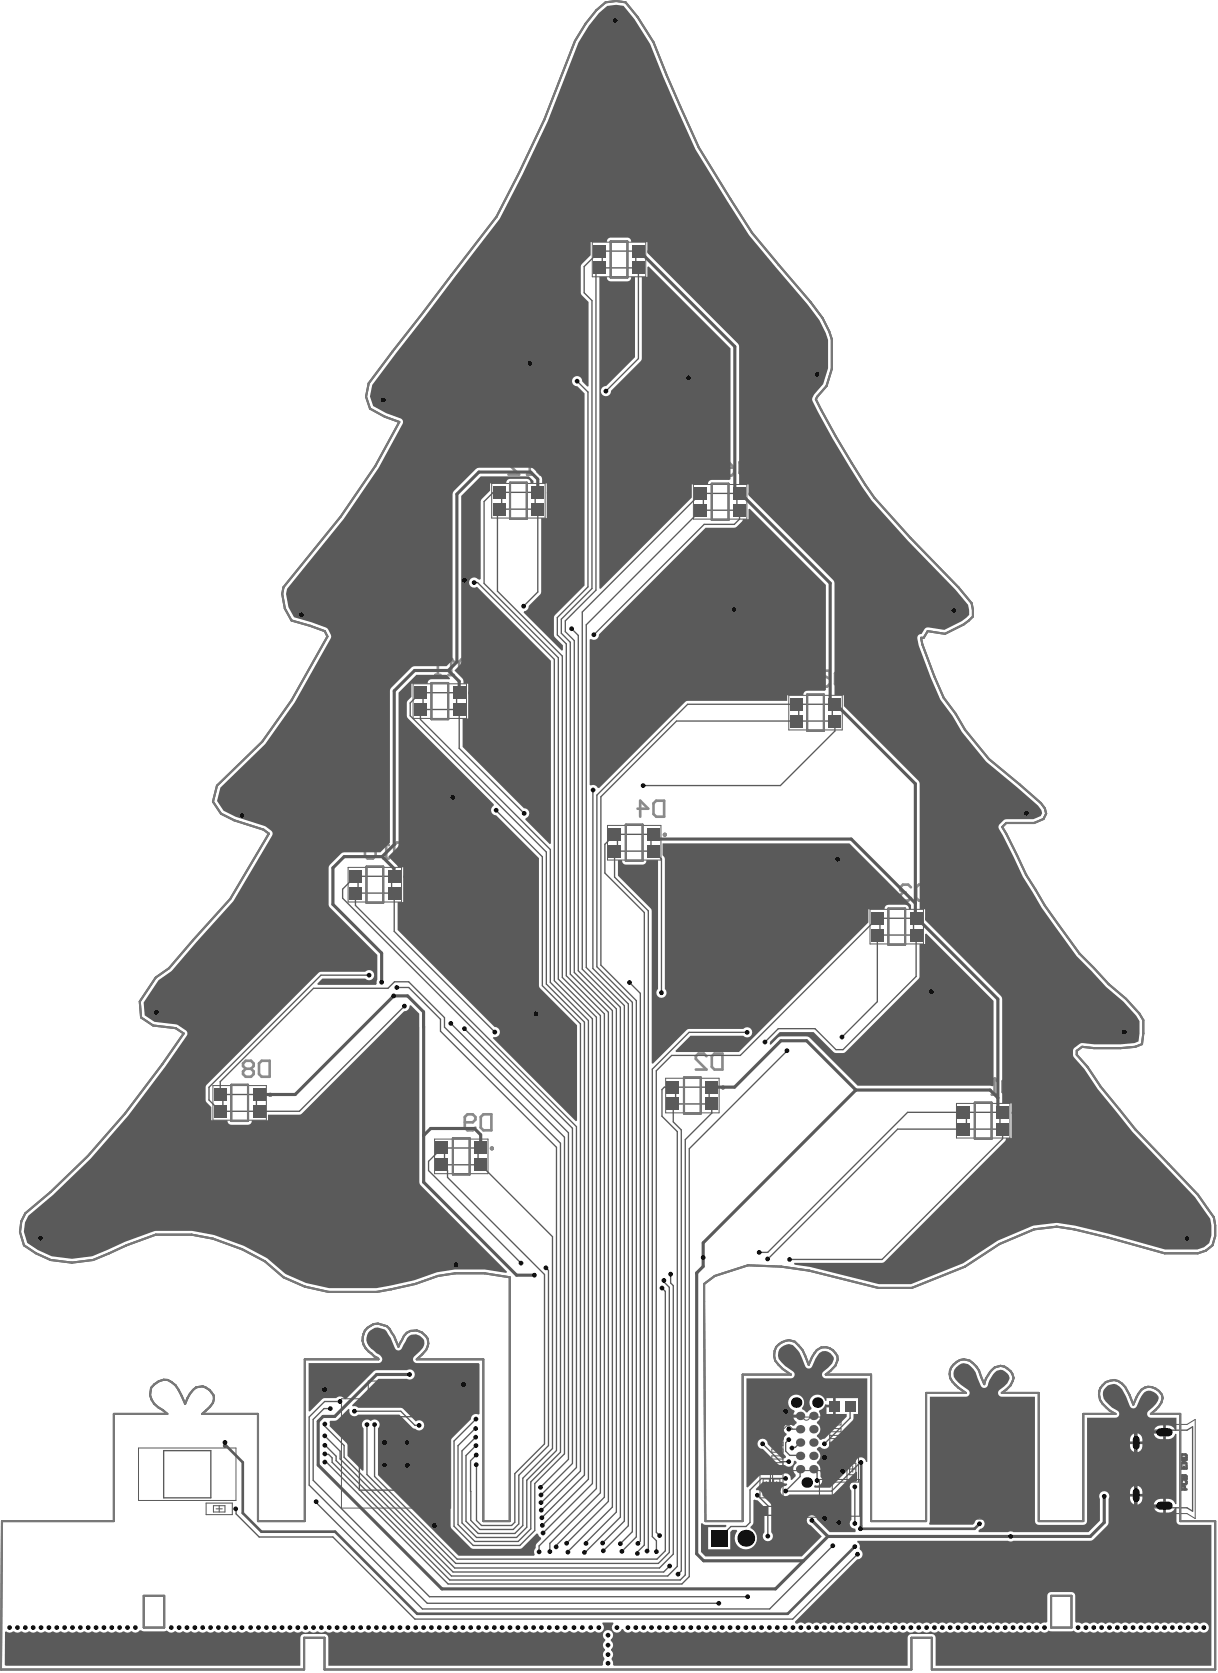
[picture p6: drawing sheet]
<svg xmlns="http://www.w3.org/2000/svg" width="387mm" height="531mm" viewBox="0 0 387 531" stroke-linecap="round" stroke-linejoin="round" font-family="sans-serif">
<g fill="none" stroke="#5a5a5a" stroke-width=".33">
<path d="M116.9 438.3h8.3v4h-8.3zM119.2 439.3h3.7v2h-3.7zM121.1 439.3v2M127.6 438.1h10.4v5h-10.4zM129.9 439h5.8v3.2h-5.8zM132.8 439v3.2M120.1 440.3h2M131.2 440.6h3.2M268.7 453.7h4v8.3h-4zM269.7 457.9h2M269.7 456h2v3.7h-2zM270.7 456.9v2"/>
<path d="M65.4 477h8.3v3.7h-8.3zM67.8 477.8h3.6v2h-3.6zM68.6 478.8h2M69.6 477.8v2M241.2 467h7.4v8.3h-7.4zM242.2 471.2h2M242.2 469.4h2v3.6h-2zM243.2 470.2v2M244.6 467v8.3M245.2 467v8.3M245.6 471.2h2M245.6 469.4h2v3.6h-2z"/>
<path d="M246.6 470.2v2M251.6 477.5h8.3v4h-8.3zM253.9 478.5h3.6v2h-3.6zM254.7 479.5h2M255.7 478.5v2M260.1 469.5h12.8v11.7h-12.8zM264.9 475.3h3.3M266.5 473.7v3.3M268.9 462v18.3h-4.7v-9.9h8.3v-8.4M269.7 466.2h2M269.7 464.4h2v3.6h-2zM270.7 465.2v2"/>
<path d="M303.1 477.1h10.3v5h-10.3zM305.4 478h5.8v3.2h-5.8zM306.7 479.6h3.2M308.3 478v3.2M313.4 477h10.3v5h-10.3zM315.6 477.9h5.8v3.2h-5.8zM316.9 479.5h3.2M318.5 477.9v3.2M348 462.7h5v10.3h-5zM349 467.9h3.1M349 464.9h3.1v5.9h-3.1zM350.5 466.3v3.1"/>
</g>
<g fill="none" stroke="#5a5a5a" stroke-width=".32">
<path d="M188 76.9h17v10.9h-17zM156.1 153.4h16.9v11h-16.9zM220.1 153.8h17v10.9h-17zM131.1 217h17v11h-17zM250.4 220.7h17v11h-17zM110.5 275.3h17v11h-17zM192.8 262h17v10.9h-17zM276.2 288.6h16.9v11h-16.9zM67.6 344.5h17v11h-17zM211.3 342.2h17v11h-17zM303.6 350.2h17v11h-17zM138 361.5h16.9v11h-16.9z"/>
<path d="M44 459.5h30.9v16.7h-30.9zM108.4 443.9h34.7v34.7h-34.7zM248.5 451.2h-3.5v1h3.5M248.5 453.4h-3.5v1h3.5M248.5 455.5h-3.5v1h3.5M248.5 457.7h-3.5v1h3.5M248.5 459.9h-3.5v1h3.5M248.5 449.7h14.9v17h-14.9zM248.8 452.1h2.8M248.8 450.7l2.8 2.8M250.2 450.7v2.8M251.6 450.7l-2.8 2.8"/>
<path d="M263.4 451.2h3.6v1h-3.6M263.4 453.4h3.6v1h-3.6M263.4 455.5h3.6v1h-3.6M263.4 457.7h3.6v1h-3.6M263.4 459.9h3.6v1h-3.6M306.1 448.7h12.3v7.2h5.9v14h-2v7.1h-20v-7.1h-2v-14h5.8zM357.6 452h19.2l2.6-1.5v31.4l-2.6-1.6h-19.2zM248.5 462h-3.5v1h3.5M248.5 464.2h-3.5v1h3.5M263.4 462h3.6v1h-3.6M263.4 464.2h3.6v1h-3.6"/>
</g>
<g fill="none" stroke="#5a5a5a" stroke-width=".42">
<path d="M191.2 79.7h10.6v5.3h-10.6zM159.2 156.3h10.7v5.3h-10.7zM223.3 156.6h10.6v5.3h-10.6zM134.3 219.8h10.6v5.4h-10.6zM253.6 223.5h10.6v5.3h-10.6zM113.7 278.1h10.6v5.3h-10.6zM196 264.8h10.6v5.3h-10.6zM279.3 291.4h10.7v5.3h-10.7zM70.7 347.3h10.7v5.4h-10.7zM214.5 345h10.6v5.3h-10.6zM306.8 353h10.6v5.3h-10.6zM141.1 364.3h10.7v5.3h-10.7z"/>
<path d="M114.1 449.6h23.3v23.3h-23.3zM301.1 456.7h22.3v12.3h-22.3zM360.2 453.9h16.6l1.8-1.1v26.8l-1.8-1.1h-16.6zM374.5 453.9v24.6M52 460.4h14.9v14.9h-14.9z"/>
</g>
<path d="M375 469.4h1.6v-.9l-.2-.3-.6 .3v.9M375.3 469.9l-.3 .3v.5l.3 .3h1.1l.2-.3v-.5l-.2-.3M376.1 472.7v-.9l-.3-.2h-.5l-.3 .2v.9h1.6" fill="none" stroke="#5a5a5a" stroke-width=".85"/>
<circle cx="375.8" cy="469.4" r=".42" fill="#5a5a5a"/>
<path d="M375 469.4v-.9l.3-.3 .5 .3v.9M375 464.9v1.1h1.6v-1.1M375 463.3h1.6l-1.6 1.1h1.6M375.3 461.6h1.1l.2 .3v.8h-1.6v-.8zM375.8 465.5v.5" fill="none" stroke="#5a5a5a" stroke-width=".85"/>
<g fill="none" stroke="#5a5a5a" stroke-width=".67">
<circle cx="206.2" cy="79.8" r=".33"/>
<circle cx="174.3" cy="156.4" r=".33"/>
<circle cx="238.3" cy="156.7" r=".33"/>
<circle cx="149.3" cy="220" r=".33"/>
<circle cx="268.6" cy="223.6" r=".33"/>
<circle cx="128.7" cy="278.2" r=".33"/>
<circle cx="211" cy="264.9" r=".33"/>
<circle cx="294.4" cy="291.5" r=".33"/>
<circle cx="85.8" cy="347.5" r=".33"/>
<circle cx="229.5" cy="345.1" r=".33"/>
<circle cx="321.8" cy="353.1" r=".33"/>
<circle cx="156.2" cy="364.4" r=".33"/>
<circle cx="71.4" cy="458.9" r=".33"/>
<circle cx="106" cy="452.1" r=".33"/>
<circle cx="304.2" cy="467.1" r=".33"/>
<circle cx="356" cy="470.7" r=".33"/>
</g>
<path d="M255 449.7a1.01 1.01 0 0 0 1 1 1.01 1.01 0 0 0 1-1" fill="none" stroke="#5a5a5a" stroke-width=".32"/>
<g fill="#5a5a5a">
<path d="M242.1 477.9h1.7v3.2h-1.7z"/>
<path d="M246 477.9h1.7v3.2h-1.7z"/>
</g>
<path d="M243.7 478.1h2.4M243.7 480.9h2.4" fill="none" stroke="#5a5a5a" stroke-width=".34"/>
<g fill="none" stroke="#5a5a5a" stroke-width=".67">
<path d="M189.3 3.3l2.9-2.6 3.4-.4 3 .4 3.8 4.7 5.1 8 4.2 10.6 10.1 22.8 16.9 27.1 18.6 22 3.8 5 2.1 4.3 .9 2.5v9.3l-1.7 5.5-3 3.4-.4 .8a257.7 257.7 0 0 0 18.6 31.3l11.4 12.7 15.2 15.6 4.2 5.1 .5 2.1v2.1l-3 2.6-5.9 2.9-5.5-.8-1.3 2.1h-.8l.4 2.1 3.8 10.2 3 6.7 3.8 5.1 2.9 5.1 7.6 9.3 16.5 13.9 1.3 1.7 .4 1.7-.9 1.7-2.9 1.3h-8.9l-1.3 1.2 1.3 2.2 6.4 13.1 5.9 9.7 11 15.2 9.2 9.7 5.5 4.7 4.3 4.6 1.2 2.2v4.2l-.4 3.4-2.1 .8-4.6 .4h-8.5l-3.8-.4-1.7 1.3v1.2l3.4 3.8 4.2 6.4 11 13.5 19.9 20.7 5 7.2 .4 2.6v3.3l-.8 3-2.1 1.7-2.5 .8h-10.6l-18.2-5-10.5-2.6-5.5-.8-7.2 .8-11 4.7-11 7.2-16.9 6.7h-10.5l-22-5.5-8.9-1.2-10.5-.5-10.6 3.4-3.4 2.6 .4 75.2h11.9v-46.5h15.3l-2.6-1.7-1.3-1.4a4.4 4.4 0 0 1 2.1-7.6l1.2-.2 1.8 .5a13.4 13.4 0 0 1 4.4 7.3l1.1-2.5a4.4 4.4 0 0 1 4.5-3.1 4.3 4.3 0 0 1 3.6 4l-.7 1.9-3.1 2.8h14.4v46.5h17.5v-40.6h12.6a14 14 0 0 1-5-4.7 4.7 4.7 0 0 1 6.2-5.6 7.9 7.9 0 0 1 3.6 5.1l1 2.4a10.4 10.4 0 0 1 3.4-5.3 4.1 4.1 0 0 1 5.5 1.9l.5 1.4a6.7 6.7 0 0 1-3.8 4.8h11.7v40.6h14.2v-34h10.2a12.4 12.4 0 0 1-4.9-4.4 4.5 4.5 0 0 1 2.1-5.8 4.5 4.5 0 0 1 5.9 1.7l1.3 2.4 1.3 3.2a9 9 0 0 1 3.6-5.4 4.4 4.4 0 0 1 5.7 3.3 8.3 8.3 0 0 1-3.8 5h9.4v34h11v47.1h-89.9v-10h-6.5v10h-186.3v-10h-6.5v10h-96.2l.3-47.1h35.6v-34h16.9l-1.4-1.2a6.6 6.6 0 0 1-4.1-4.7l.4-2.4a5.5 5.5 0 0 1 5.3-2.5 7.9 7.9 0 0 1 4.4 5.1l1.1 2.5a9.9 9.9 0 0 1 3.5-5.2 4.2 4.2 0 0 1 5.6 3.7 8.7 8.7 0 0 1-3.7 4.7h17.7v34h14.9v-51.3h23.4l-1.4-.9a11.4 11.4 0 0 1-3.4-3.8 4.8 4.8 0 0 1 1.1-5.2 4.8 4.8 0 0 1 5.2-.9l1.1 .3 .8 .8a18.9 18.9 0 0 1 2.9 5.7l1.1-2.2a4.2 4.2 0 0 1 4.7-3 4.2 4.2 0 0 1 3.7 4.2l-.7 2-3 3h21.1v51.3h8.4v-77.3a45.9 45.9 0 0 0-30 2.1l-12.2 2.5h-15.2l-7.6-1.7-6.8-2.9-5.9-5.1-7.2-3.8-9.3-3.4-6.8-1.3h-11.4l-9.3 3.4-10.5 4.7-6.8 .8-6.7-.8-4.7-2.2-3.8-2.5-1.3-4.2 .5-3.4 1.2-2.5a218 218 0 0 0 43.6-47.4l6.7-9.7-2.5-1.7-7.2-.9-3.8-2.5-.4-5.1 5-7.6 4.3-2.9 7.6-8.9 11.8-13.1 12.3-20.7-1.7-1.3-9.3-3-4.3-2.1-2.5-3.8 1.3-5.1 14.3-13.9 9.3-13.1 11.4-20.3-.8-1.7-4.7-1.7-5.9-1.7-2.1-3.8-.8-4.6 .4-2.2 18.2-22.4 11-16 7.6-14-4.7-1.7-4.6-2.5-1.3-3.8 .8-4.2 40.6-52.9 7.2-13.9 8-17 9.7-24.9 3.4-5.5zM193.8 76.6h5.4v11.5h-5.4zM161.9 153.2h5.3v11.5h-5.3zM225.9 153.5h5.4v11.5h-5.4zM137 216.8h5.3v11.4h-5.3zM256.2 220.4h5.3v11.5h-5.3zM116.3 275h5.3v11.5h-5.3zM198.7 261.7h5.3v11.5h-5.3zM282 288.3h5.3v11.5h-5.3zM73.4 344.3h5.3v11.4h-5.3zM217.1 341.9h5.4v11.5h-5.4zM309.4 349.9h5.4v11.5h-5.4z"/>
<path d="M143.8 361.2h5.3v11.5h-5.3zM45.6 506.4h6.5v10.1h-6.5zM333.6 506.4h6.5v10.1h-6.5z"/>
</g>
<g fill="none" stroke="#787878" stroke-width=".67">
<path d="M189.3 3.3l2.9-2.6 3.4-.4 3 .4 3.8 4.7 5.1 8 4.2 10.6 10.1 22.8 16.9 27.1 18.6 22 3.8 5 2.1 4.3 .9 2.5v9.3l-1.7 5.5-3 3.4-.4 .8a257.7 257.7 0 0 0 18.6 31.3l11.4 12.7 15.2 15.6 4.2 5.1 .5 2.1v2.1l-3 2.6-5.9 2.9-5.5-.8-1.3 2.1h-.8l.4 2.1 3.8 10.2 3 6.7 3.8 5.1 2.9 5.1 7.6 9.3 16.5 13.9 1.3 1.7 .4 1.7-.9 1.7-2.9 1.3h-8.9l-1.3 1.2 1.3 2.2 6.4 13.1 5.9 9.7 11 15.2 9.2 9.7 5.5 4.7 4.3 4.6 1.2 2.2v4.2l-.4 3.4-2.1 .8-4.6 .4h-8.5l-3.8-.4-1.7 1.3v1.2l3.4 3.8 4.2 6.4 11 13.5 19.9 20.7 5 7.2 .4 2.6v3.3l-.8 3-2.1 1.7-2.5 .8h-10.6l-18.2-5-10.5-2.6-5.5-.8-7.2 .8-11 4.7-11 7.2-16.9 6.7h-10.5l-22-5.5-8.9-1.2-10.5-.5-10.6 3.4-3.4 2.6 .4 75.2h11.9v-46.5h15.3l-2.6-1.7-1.3-1.4a4.4 4.4 0 0 1 2.1-7.6l1.2-.2 1.8 .5a13.4 13.4 0 0 1 4.4 7.3l1.1-2.5a4.4 4.4 0 0 1 4.5-3.1 4.3 4.3 0 0 1 3.6 4l-.7 1.9-3.1 2.8h14.4v46.5h17.5v-40.6h12.6a14 14 0 0 1-5-4.7 4.7 4.7 0 0 1 6.2-5.6 7.9 7.9 0 0 1 3.6 5.1l1 2.4a10.4 10.4 0 0 1 3.4-5.3 4.1 4.1 0 0 1 5.5 1.9l.5 1.4a6.7 6.7 0 0 1-3.8 4.8h11.7v40.6h14.2v-34h10.2a12.4 12.4 0 0 1-4.9-4.4 4.5 4.5 0 0 1 2.1-5.8 4.5 4.5 0 0 1 5.9 1.7l1.3 2.4 1.3 3.2a9 9 0 0 1 3.6-5.4 4.4 4.4 0 0 1 5.7 3.3 8.3 8.3 0 0 1-3.8 5h9.4v34h11v47.1h-89.9v-10h-6.5v10h-186.3v-10h-6.5v10h-96.2l.3-47.1h35.6v-34h16.9l-1.4-1.2a6.6 6.6 0 0 1-4.1-4.7l.4-2.4a5.5 5.5 0 0 1 5.3-2.5 7.9 7.9 0 0 1 4.4 5.1l1.1 2.5a9.9 9.9 0 0 1 3.5-5.2 4.2 4.2 0 0 1 5.6 3.7 8.7 8.7 0 0 1-3.7 4.7h17.7v34h14.9v-51.3h23.4l-1.4-.9a11.4 11.4 0 0 1-3.4-3.8 4.8 4.8 0 0 1 1.1-5.2 4.8 4.8 0 0 1 5.2-.9l1.1 .3 .8 .8a18.9 18.9 0 0 1 2.9 5.7l1.1-2.2a4.2 4.2 0 0 1 4.7-3 4.2 4.2 0 0 1 3.7 4.2l-.7 2-3 3h21.1v51.3h8.4v-77.3a45.9 45.9 0 0 0-30 2.1l-12.2 2.5h-15.2l-7.6-1.7-6.8-2.9-5.9-5.1-7.2-3.8-9.3-3.4-6.8-1.3h-11.4l-9.3 3.4-10.5 4.7-6.8 .8-6.7-.8-4.7-2.2-3.8-2.5-1.3-4.2 .5-3.4 1.2-2.5a218 218 0 0 0 43.6-47.4l6.7-9.7-2.5-1.7-7.2-.9-3.8-2.5-.4-5.1 5-7.6 4.3-2.9 7.6-8.9 11.8-13.1 12.3-20.7-1.7-1.3-9.3-3-4.3-2.1-2.5-3.8 1.3-5.1 14.3-13.9 9.3-13.1 11.4-20.3-.8-1.7-4.7-1.7-5.9-1.7-2.1-3.8-.8-4.6 .4-2.2 18.2-22.4 11-16 7.6-14-4.7-1.7-4.6-2.5-1.3-3.8 .8-4.2 40.6-52.9 7.2-13.9 8-17 9.7-24.9 3.4-5.5zM193.8 76.6h5.4v11.5h-5.4zM161.9 153.2h5.3v11.5h-5.3zM225.9 153.5h5.4v11.5h-5.4zM137 216.8h5.3v11.4h-5.3zM256.2 220.4h5.3v11.5h-5.3zM116.3 275h5.3v11.5h-5.3zM198.7 261.7h5.3v11.5h-5.3zM282 288.3h5.3v11.5h-5.3zM73.4 344.3h5.3v11.4h-5.3zM217.1 341.9h5.4v11.5h-5.4zM309.4 349.9h5.4v11.5h-5.4z"/>
<path d="M143.8 361.2h5.3v11.5h-5.3zM45.6 506.4h6.5v10.1h-6.5zM333.6 506.4h6.5v10.1h-6.5z"/>
</g>
<path d="M260 212.8h3.4v2.6l-1.7-.9h-.8l-.9 .9v1.7l.9 .8h1.6l.9-.8M265.9 212.8h2.6v5.1h-2.6l-.8-.8v-3.4zM289.2 281.6l-.9-.9h-1.7l-.8 .9v.8M291.7 280.7h2.5v5.1h-2.5l-.8-.8v-3.4zM78 339.2l-.8 .8v.9l.8 .8h1.7l.8-.8v-.9l-.8-.8M78 339.2l-.8-.9v-.8l.8-.9h1.7l.8 .9v.8l-.8 .9M78 339.2h1.7M83.1 336.6h2.5v5.1h-2.5l-.9-.8v-3.4z" fill="none" stroke="#8c8c8c" stroke-width=".85"/>
<circle cx="285.8" cy="282.4" r=".42" fill="#8c8c8c"/>
<path d="M285.8 282.4l.8 .9M286.6 283.3h.9M286.6 283.3l-.8 .8v.9l.8 .8h1.7l.9-.8M314.9 347.4h1.6M315.7 342.3v5.1M319.1 342.3h2.5v5.1h-2.5l-.9-.9v-3.4z" fill="none" stroke="#8c8c8c" stroke-width=".85"/>
<circle cx="315.7" cy="342.3" r=".42" fill="#8c8c8c"/>
<path d="M202.4 256.6h3.4l-2.6-2.5v5.1M208.3 254.1h2.5v5.1h-2.5l-.9-.9v-3.3zM121.8 272.5h1.7M122.6 267.4v5.1M126 267.4h2.5v5.1h-2.5l-.9-.9v-3.4zM147.5 356.2h2.6l.8-.9v-.8l-.8-.9h-1.7l-.9 .9v3.4l.9 .8h1.7l.8-.8M153.5 353.6h2.5v5.1h-2.5l-.9-.8v-3.4zM315.7 342.3l.8 .8" fill="none" stroke="#8c8c8c" stroke-width=".85"/>
<circle cx="122.6" cy="267.4" r=".42" fill="#8c8c8c"/>
<path d="M142.4 214.2h1.7M143.2 209.1v5.1M146.6 209.1h2.5v5.1h-2.5l-.8-.9v-3.3zM116.7 267.4h1.7l.8 .8v3.4l-.8 .9h-1.7l-.8-.9v-3.4zM122.6 267.4l.9 .8" fill="none" stroke="#8c8c8c" stroke-width=".85"/>
<circle cx="143.2" cy="209.1" r=".42" fill="#8c8c8c"/>
<path d="M138.2 214.2h1.7M139 209.1v5.1M143.2 209.1l.9 .9" fill="none" stroke="#8c8c8c" stroke-width=".85"/>
<circle cx="139" cy="209.1" r=".42" fill="#8c8c8c"/>
<path d="M167.3 150.6h1.7M168.2 145.5v5.1M171.5 145.5h2.6v5.1h-2.6l-.8-.8v-3.4zM139 209.1l.9 .9" fill="none" stroke="#8c8c8c" stroke-width=".85"/>
<circle cx="168.2" cy="145.5" r=".42" fill="#8c8c8c"/>
<path d="M199.3 74.1h1.6M200.1 69v5.1M203.5 69h2.5v5.1h-2.5l-.9-.9v-3.3zM164.8 146.4l-.9-.9h-1.7l-.8 .9v.8l3.4 3.4h-3.4M168.2 145.5l.8 .9" fill="none" stroke="#8c8c8c" stroke-width=".85"/>
<circle cx="200.1" cy="69" r=".42" fill="#8c8c8c"/>
<path d="M196.7 69.9l-.8-.9h-1.7l-.9 .9v.8M200.1 69l.8 .9" fill="none" stroke="#8c8c8c" stroke-width=".85"/>
<circle cx="193.3" cy="70.7" r=".42" fill="#8c8c8c"/>
<path d="M193.3 70.7l.9 .8M194.2 71.5h.8M194.2 71.5l-.9 .9v.8l.9 .9h1.7l.8-.9M229.7 145.9l1.7 .8 1.7 1.7M230.5 148.4h2.6v1.7l-.9 .8h-1.7l-.8-.8v-.8zM235.6 145.9h2.5v5h-2.5l-.9-.8v-3.4zM224.3 335.2l-.9-.8h-1.7l-.8 .8v.8l3.4 3.4h-3.4M226.8 334.4h2.5v5h-2.5l-.8-.8v-3.4z" fill="none" stroke="#8c8c8c" stroke-width=".85"/>
<g fill="none" stroke="#8c8c8c" stroke-width=".67">
<circle cx="206.2" cy="79.8" r=".33"/>
<circle cx="174.3" cy="156.4" r=".33"/>
<circle cx="238.3" cy="156.7" r=".33"/>
<circle cx="149.3" cy="220" r=".33"/>
<circle cx="268.6" cy="223.6" r=".33"/>
<circle cx="128.7" cy="278.2" r=".33"/>
<circle cx="211" cy="264.9" r=".33"/>
<circle cx="294.4" cy="291.5" r=".33"/>
<circle cx="85.8" cy="347.5" r=".33"/>
<circle cx="229.5" cy="345.1" r=".33"/>
<circle cx="321.8" cy="353.1" r=".33"/>
<circle cx="156.2" cy="364.4" r=".33"/>
</g>
<g fill="#5a5a5a">
<path d="M247.5 327.5h10.8l6.7 6.6 2.6 .1 .8-.3 23.2-23.2 .3-.8v-10.3h1.8v-3.2l.3-.1 21.4 21.3v26.9l-.4 .3-.7-.2h-42l-15.7-15.6h-9.2l-2.7 2.6-.4-.3 .1-.7z"/>
<path d="M152.6 151.2h15.3l1.4 1.4v.8h-.9a1.25 1.25 0 0 0-1.2-1.4h-5.3a1.23 1.23 0 0 0-1.2 1.4h-5.1v2.3l-2.9 3.1-.1 25-.4 .2-.5-.2a1.61 1.61 0 0 0-2.2-.2 1.61 1.61 0 0 0-.3 2.2 1.61 1.61 0 0 0 2.2 .4l23.5 23.5v58l-.4 .2-7.8-7.8 .2-.4a1.61 1.61 0 0 0 1.1-1.9 1.61 1.61 0 0 0-1.7-1.3l-19.5-19.5v-9h1.8v-11h-1.5l-.1-1.3-.3-.4-2.4-2.5 1.7-1.8 .4-.9v-52.7z"/>
<path d="M132.2 214.2h9.6l1.1 1.1-.3 .3h-5.6a1.23 1.23 0 0 0-1.2 1.4h-5.2v4.2l-1.1 1.1-.4 .8 .1 4.5 27.6 27.6-.1 .6a1.6 1.6 0 0 0-.8 1.8 1.6 1.6 0 0 0 1.6 1.1l13.6 13.6v40.5l.3 .8 11.8 11.8v30.3l-.4 .1-26.3-26.3 .2-.4a1.61 1.61 0 0 0 2-1.4 1.61 1.61 0 0 0-1.7-1.8l-30.8-30.8v-8.8h1.8v-11h-1.6l-.4-.7-2.7-2.7 2.8-2.9 .4-1v-48.2z"/>
<path d="M222.5 483.5l.4-.1 1 .5h6.6l.1 .4-.3 .4h-5.5v7h7v-5.5l.7-.7h1.3l.2 .4a3.5 3.5 0 0 0 .8 5.2 3.5 3.5 0 0 0 5-1.2 3.5 3.5 0 0 0-1.5-4.9l-.1-.4 .6-.7 .4-.7v-7.1l.4-.2 .9 .2 2.2 2.2v8a1.62 1.62 0 0 0-.1 2.3 1.62 1.62 0 0 0 2.3 0 1.62 1.62 0 0 0-.1-2.3l-.1-8.9-2.7-2.8a1.57 1.57 0 0 0-1.9-1.7l-.2-.3 2.3-2.3h6l.6 .4 .9 .1 .2 .3-.4 .5a1.62 1.62 0 0 0-1.6 2.2 1.62 1.62 0 0 0 2.7 .5l13.8-.1 7.3-7.2 .4 .2v2.7l-.4 .4a1.59 1.59 0 0 0-1.8 .8 1.59 1.59 0 0 0 .4 1.9v9.3a1.65 1.65 0 0 0-.4 1.9 1.65 1.65 0 0 0 1.6 1l.2 .7-.2 .3h-8.1l-4.1-4.1a1.61 1.61 0 0 0-2.7-.7 1.61 1.61 0 0 0 .7 2.7l3.6 3.5-6.4 6.3h-30.6l-1.4-1.4z"/>
<path d="M187.2 203l.4-.2a1.58 1.58 0 0 0 1.7 .1 1.58 1.58 0 0 0 .8-1.5l33.9-33.9 9.5-.1 2-1.9 .3-.7h1.8v-3.2l.4-.2 24.2 24.2v33.4l-.5 .3-5.5-.1a1.23 1.23 0 0 0-1.2 1.5h-5.1v1.7l-32 .1-27.7 27.6-.5-.1a1.56 1.56 0 0 0-2.1-.7l-.4-.2z"/>
<path d="M98 432.6h22.2a1.21 1.21 0 0 0 1-.7 1.21 1.21 0 0 0-.1-1.3l-.7-.7a13.2 13.2 0 0 1-3.9-3.7 3.6 3.6 0 0 1 .9-3.9 3.6 3.6 0 0 1 4-.6 2.86 2.86 0 0 1 2 2.1l.6 .8 1.4 3.2a1.2 1.2 0 0 0 1 .8 1.2 1.2 0 0 0 1.2-.7l1.1-2a3.1 3.1 0 0 1 3.2-2.5 3.1 3.1 0 0 1 2.8 2.9l-.1 .6a10.8 10.8 0 0 1-3.2 3.6 1.2 1.2 0 0 0-.2 1.3 1.2 1.2 0 0 0 1.1 .8h19.6l.3 .3v15.8l-.4 .2a1.59 1.59 0 0 0-2.3 1.5l-6.1 6.2-.3 .7v27.5l6.7 6.6h15.6l5-4.8 .4 .2 1 1.6-1.7 1.8a1.65 1.65 0 0 1-.5 1.7l-.1 .6 .3 .8-.3 .4h-23.9l-25.6-25.6v-14.8a1.66 1.66 0 0 0 0-2.4 1.66 1.66 0 0 0-2.4 0 1.62 1.62 0 0 0-2.3 .1 1.62 1.62 0 0 0 .1 2.3v13.3l-.4 .1-4.7-4.7v-3.3l-.3-.7-5.4-5.4v-1.4l.3-.3 1.9-.1 3.8-3.7 .4 .2a1.61 1.61 0 0 0 .7 2 1.61 1.61 0 0 0 2-.4h13.1l4.2 4.2 .7 .3a1.64 1.64 0 0 0 2.3 .3 1.64 1.64 0 0 0 .3-2.3 1.64 1.64 0 0 0-2.3-.3l-4.4-4.2-13.9-.1a1.53 1.53 0 0 0-1.7-.5l-.3-.3 8.4-8.4h9.1a1.61 1.61 0 0 0 2.5-1.4 1.61 1.61 0 0 0-2.5-1.4l-10.2 .1-9.2 9.1-.5-.1a1.57 1.57 0 0 0-2.6-.2l-4.1 .1-4.3 4.2-.3-.2z"/>
<path d="M190.3 87.9h2.3a1.25 1.25 0 0 0 1.2 1.4h5.4a1.23 1.23 0 0 0 1.2-1.4h1.2v25.5l-9.2 9.1a1.62 1.62 0 0 0-1.7 1.6 1.62 1.62 0 0 0 1.7 1.6 1.62 1.62 0 0 0 1.6-1.7l9.7-9.8v-26.3h1.8v-3.2l.4-.2 26 26.1v41.4l-.4 .3h-5.6a1.23 1.23 0 0 0-1.2 1.4h-5.1v4.2l-28.9 29-.4-.2z"/>
<path d="M196.2 272.9h1.3a1.25 1.25 0 0 0 1.2 1.5h5.3a1.23 1.23 0 0 0 1.2-1.5l3.7 .1v40.9a1.62 1.62 0 0 0-.1 2.3 1.62 1.62 0 0 0 2.3 0 1.62 1.62 0 0 0 0-2.3v-41.3l-.8-1.2v-3.8h59.4l19.5 19.6v1.4h-.7a1.25 1.25 0 0 0-1.2-1.5h-5.3a1.23 1.23 0 0 0-1.2 1.5h-5.1v4.1l-41.1 41.2h-20l-.2-.4 4.8-4.8h16.8a1.62 1.62 0 0 0 2.3 .1 1.62 1.62 0 0 0 0-2.3 1.62 1.62 0 0 0-2.3 0l-17.7 .1-11 11-.4-.2v-48.3l-.3-.8-10.4-10.4z"/>
<path d="M190.2 4.1l2.6-2.2 2.8-.4 2.3 .4 3.5 4.2 5 7.9 4.2 10.5 10.2 23 16.9 27 18.7 22.1 3.7 5 2 4 .8 2.3v8.9l-1.6 5.1-3 3.4-.4 1v.8l6.4 12.1 9.3 15.2 3.1 4.4a506.4 506.4 0 0 0 26.6 28.3l4 4.9 .4 3.1-2.4 2.1-5.5 2.7-5.6-.8-.7 .6-1 1.5a1.22 1.22 0 0 0-1.3 1.4l.5 2.3 3.8 10.3a31.3 31.3 0 0 0 6.9 12l3 5.1 7.6 9.3 16.5 14.1 1.1 1.4 .2 1-.4 .9-2.4 1h-8.6l-.8 .3-1.4 1.4-.2 1.2 4.7 8.9a50.5 50.5 0 0 0 6 11.1 74.5 74.5 0 0 0 7.2 11.1l6.8 9.3 4.7 4.8a57.8 57.8 0 0 0 10.2 9.8l4.1 4.5 1 1.7v3.8l-.3 2.6-1.3 .5-4.4 .4h-8.3l-4.2-.4-2.4 1.9-.1 2.2 3.5 4.2 4.3 6.4 11 13.5 19.8 20.7 4.9 6.9 .3 2.2v3.1l-.6 2.4-1.7 1.3-2.1 .7h-10.2l-18.1-5-10.6-2.5-5.9-.9-7.5 .9-11.2 4.8-10.8 7.1-16.6 6.6h-10.2l-21.8-5.4-5-.7v-.6l28.2-.1 38.6-38.5 .3-1h1.8v-11h-3v-33.1l-.4-1-24-24.1v-3.4h-1.8l-.1-40.4-23.9-24.1v-3.4h-3l-.1-36.2-27.2-27.3v-3.5h-3l-.1-44.2-29-29.2v-3.5h-5.1v-.2a1.2 1.2 0 0 0-1.2-1.2l-5.8 .1a1.26 1.26 0 0 0-.8 1.3h-5.1v4.2l-2.8 2.8-.3 .8v8.7l2.4 2.5v26.7l-.4 .2-1.6-1.7a1.62 1.62 0 0 0-1.6-1.7 1.62 1.62 0 0 0-1.6 1.7 1.62 1.62 0 0 0 1.7 1.6l2.3 2.3v60.9l-9.7 9.8v6.3l2.8 2.9v1.5l-.4 .2-12.1-12.1 .2-.4 .5-.1a1.58 1.58 0 0 0 .9-1.6l3.7-3.7 .3-.7v-23.5h1.8v-11h-1.5l-.1-1.9-3-3h-17.5l-7.4 7.3-.4 1v52.7l-1.9 1.9-10.7 .1-7.2 7.2-.1 48.8-3.1 3-12 .1-4.3 4.3v12.6l15.4 15.5v7.9l-.2 1.2-.3 .5h-18.4l-.2-.4 1.6-1.6h13.7a1.62 1.62 0 0 0 2.3 0 1.62 1.62 0 0 0 0-2.3 1.62 1.62 0 0 0-2.3 .1h-14.1l-.8 .3-35.5 35.6-.3 .7v4.1l.3 .8 1.5 1.4v4.2h5.1a1.25 1.25 0 0 0 1.2 1.4h5.8a1.26 1.26 0 0 0 .7-1.4h5.2v-1.8h9.9l.8-.3 32.5-32.5a1.58 1.58 0 0 0 1.7-1.7l.4-.2 2.7 2.7 .1 54 27.7 27.9-.1 .4a53.8 53.8 0 0 0-16.3-1.1h-.2a37 37 0 0 0-12.8 3.4l-12 2.5h-15l-7.4-1.6-6.5-2.9-6-5.1a67.6 67.6 0 0 0-16.6-7.2l-7.2-1.4-11.8 .1a98.8 98.8 0 0 0-14.8 5.9l-4.9 2.1-6.5 .8-6.4-.8-4.4-2-3.4-2.3-1-3.5 .3-3 1.1-2.1a202.7 202.7 0 0 0 19.7-18.1h.1a268.7 268.7 0 0 0 23.7-29.3l6.8-9.7a1.2 1.2 0 0 0-.3-1.7l-3-1.9-7-.8-3.1-2.1-.3-4.1 4.7-7 4.3-3.1 7.6-8.8 11.8-13.1 12.5-21.4-.2-.9-2.3-1.7-9.2-2.9-3.8-1.9-2.1-3.1 1.1-4.2 14.2-13.9 9.4-13.2 11.5-20.5-.1-1-.8-1.6-.7-.6-4.7-1.8-5.5-1.5-1.7-3.2-.8-4.2 .3-1.6 18.1-22.3 10.9-16.1 7.7-14a1.23 1.23 0 0 0-.6-1.7l-4.6-1.7-4.1-2.2-1.1-3.1 .8-3.6 40.5-52.8a542.1 542.1 0 0 0 15.2-30.9l9.7-25 3.3-5.3z"/>
<path d="M237 437.4h14.1a1.21 1.21 0 0 0 1.1-.8 1.21 1.21 0 0 0-.5-1.4l-2.4-1.7-1.3-1.2a3.3 3.3 0 0 1-.5-4.3 3.3 3.3 0 0 1 4.2-1.1 12 12 0 0 1 3.9 6.7 1.2 1.2 0 0 0 1.1 .7 1.2 1.2 0 0 0 1.1-.7 7.5 7.5 0 0 1 3.3-4.8 3.1 3.1 0 0 1 3.6 2.5l-.5 1.4-2.8 2.6a1.21 1.21 0 0 0-.4 1.3 1.21 1.21 0 0 0 1.1 .8h13.2v26.5l-.4 .1a1.6 1.6 0 0 0-1.6-1.5 1.6 1.6 0 0 0-1.6 1.5l-8.1 8.1h-5l-.2-.4 .2-.3a1.7 1.7 0 0 0 2.1-.6 1.7 1.7 0 0 0-.2-2.1l-.1-1.7a2.89 2.89 0 0 0-1.1-2.9v-.2a2.19 2.19 0 0 0 0-3.8v-.4l.6-.5h.5a1.59 1.59 0 0 0 1.9 .5 1.59 1.59 0 0 0 1-1.6l7.3-7.3 .3-.8v-1.3h1.5v-5h-7.1v5h3.5v.9l-7 7-1.5 .3-1-1v-.4a2.19 2.19 0 0 0 0-3.8v-.5a2.16 2.16 0 0 0 .6-3.2l.2-.4a2.49 2.49 0 0 0 1.8-1.9l2.5 .1v-2.1h-2v.8l-.5 .1a2.54 2.54 0 0 0-3.6-1.7 2.54 2.54 0 0 0-.7 4l-.1 .4-1.4 .9-1.4-.9-.1-.4a2.54 2.54 0 0 0-.4-3.9 2.54 2.54 0 0 0-3.7 1 2.54 2.54 0 0 0 1.6 3.6l.2 .4-.4 .9h2.1v.9h-2.1l1 1.7-.8 1h-.5a1.64 1.64 0 0 0-2.5 .1 1.64 1.64 0 0 0 .6 2.5v.3a1.52 1.52 0 0 0-.9 1.6l-.5 .9v2.6l.3 .8 .9 .9-.3 .6h-1l-4.5-4.5a1.62 1.62 0 0 0-1.6-1.7 1.62 1.62 0 0 0-1.6 1.6 1.62 1.62 0 0 0 1.7 1.6l4.8 4.8 .7 .3h1.5a1.6 1.6 0 0 0 1.9 .4 1.6 1.6 0 0 0 .9-1.6l.4-.2 .5 .4v.5a2.17 2.17 0 0 0-.3 3.5v.6l-1.2 1.2-.4-.2a1.59 1.59 0 0 0-.9-1.8 1.59 1.59 0 0 0-1.9 .4l-6.9 .1-3.9 3.8-.4-.1zM262.4 446.6v2.1h2v-2.1z"/>
<path d="M1.6 517.9l.4-.2 1 .4 .7-.1a.78 .78 0 0 1 1.2 0h1.3a.77 .77 0 0 1 1.2 0h1.3a.77 .77 0 0 1 1.2 0h1.3a.77 .77 0 0 1 1.2 0h1.3a.77 .77 0 0 1 1.2 0h1.2a.77 .77 0 0 1 1.3 0h1.2a.77 .77 0 0 1 1.3 0h1.2a.77 .77 0 0 1 1.3 0h1.2a.77 .77 0 0 1 1.3 0h1.2a.77 .77 0 0 1 1.3 0h1.2a.77 .77 0 0 1 1.3 0h1.2a.77 .77 0 0 1 1.3 0h1.2a.77 .77 0 0 1 1.3 0h1.2a.77 .77 0 0 1 1.3 0h1.2a.77 .77 0 0 1 1.3 0l.6 .1 1.3-.4a1.58 1.58 0 0 0 2.5-.3l1.3 .3h6.5l.7-.3 .4 .2a1.85 1.85 0 0 0 2.5 .1 1.86 1.86 0 0 0 2.5 0 1.86 1.86 0 0 0 2.5 0 1.79 1.79 0 0 0 2.4 0l1.2 .4 .7-.1a.77 .77 0 0 1 1.2 0l.6 .1 1.4-.4a1.86 1.86 0 0 0 2.5 0 1.86 1.86 0 0 0 2.5 0 1.86 1.86 0 0 0 2.5 0 1.62 1.62 0 0 0 2.3-.1l.4 .1a1.79 1.79 0 0 0 2.4 0l1.3 .4 .6-.1a.78 .78 0 0 1 1.2 0h1.3a.77 .77 0 0 1 1.2 0l.7 .1 1.3-.4a1.79 1.79 0 0 0 2.4 0l1.2 .4 .7-.1a.78 .78 0 0 1 1.2 0h1.3a.77 .77 0 0 1 1.2 0l.6 .1 1.4-.4a1.79 1.79 0 0 0 2.4 0l1.2 .4 .6-.1a.78 .78 0 0 1 1.3 0h1.2a.77 .77 0 0 1 1.3 0h1.2a.77 .77 0 0 1 1.3 0h1.2a.77 .77 0 0 1 1.3 0h1.2a.77 .77 0 0 1 1.3 0h1.2a.77 .77 0 0 1 1.3 0l.6 .1 1.3-.4a1.86 1.86 0 0 0 2.5 0 1.79 1.79 0 0 0 2.4 0l1.3 .4 .6-.1a.77 .77 0 0 1 1.3 0h1.2a.77 .77 0 0 1 1.2 0h1.3a.77 .77 0 0 1 1.2 0h1.3a.77 .77 0 0 1 1.2 0h1.3a.77 .77 0 0 1 1.2 0h1.3a.77 .77 0 0 1 1.2 0h1.3a.77 .77 0 0 1 1.2 0h1.3a.77 .77 0 0 1 1.2 0h1.3a.77 .77 0 0 1 1.2 0h1.3a.77 .77 0 0 1 1.2 0h1.3a.77 .77 0 0 1 1.2 0h1.2a.77 .77 0 0 1 1.3 0h1.2a.78 .78 0 0 1 1.3 0h1.2a.77 .77 0 0 1 1.3 0h1.2a.77 .77 0 0 1 1.3 0h1.2a.77 .77 0 0 1 1.3 0h1.2a.77 .77 0 0 1 1.3 0h1.2a.77 .77 0 0 1 1.3 0l.6 .1 1.3-.4a1.86 1.86 0 0 0 2.5 0 1.79 1.79 0 0 0 2.4 0l1.3 .4 .6-.1a.77 .77 0 0 1 1.2 0 1.57 1.57 0 0 0 1.9-.4l.4 .1a1.62 1.62 0 0 0 2.3 0l1.6 .4 1.5-.4a1.62 1.62 0 0 0 2.3 0l.8 .3a1.62 1.62 0 0 0 2-.6 1.62 1.62 0 0 0-.3-2.1l.1-.4h3.3l.1 .5a1.62 1.62 0 0 0 .3 2.5 1.62 1.62 0 0 0 2.4-.9l.4 .1a1.81 1.81 0 0 0 2.9 .6 1.86 1.86 0 0 0 2.5 0 1.86 1.86 0 0 0 2.5 0 1.79 1.79 0 0 0 2.4 0l1.2 .4 .6-.1a.77 .77 0 0 1 1.3 0h1.2a.77 .77 0 0 1 1.3 0h1.2a.77 .77 0 0 1 1.3 0h1.2a.77 .77 0 0 1 1.3 0h1.2a.77 .77 0 0 1 1.3 0h1.2a.77 .77 0 0 1 1.3 0l.6 .1 1.3-.4a1.86 1.86 0 0 0 2.5 0 1.86 1.86 0 0 0 2.5 0 1.79 1.79 0 0 0 2.4 0l1.3 .4 .6-.1a.78 .78 0 0 1 1.2 0h1.3a.77 .77 0 0 1 1.2 0h1.3a.77 .77 0 0 1 1.2 0h1.3a.77 .77 0 0 1 1.2 0l.6 .1 1.4-.4a1.86 1.86 0 0 0 2.5 0 1.79 1.79 0 0 0 2.4 0l1.2 .4 .6-.1a.77 .77 0 0 1 1.3 0l.6 .1 1.4-.4a1.86 1.86 0 0 0 2.5 0 1.86 1.86 0 0 0 2.5 0 1.86 1.86 0 0 0 2.5 0 1.79 1.79 0 0 0 2.3 0l1.3 .4 1.3-.4a1.79 1.79 0 0 0 2.4 0l1.3 .4 1.3-.4a1.79 1.79 0 0 0 2.4 0l1.3 .4 .6-.1a.77 .77 0 0 1 1.3 0h1.2a.77 .77 0 0 1 1.2 0h1.3a.77 .77 0 0 1 1.2 0h1.3a.77 .77 0 0 1 1.2 0l.7 .1 1.3-.4a1.79 1.79 0 0 0 2.4 0l1.2 .4 .7-.1a.77 .77 0 0 1 1.2 0h1.3a.77 .77 0 0 1 1.2 0l.6 .1 1.4-.4a1.79 1.79 0 0 0 2.4 0l1.2 .4 .7-.1a.77 .77 0 0 1 1.2 0h1.2a.77 .77 0 0 1 1.3 0h1.2a.78 .78 0 0 1 1.3 0l.6 .1 1.4-.4a1.86 1.86 0 0 0 2.5 0 1.86 1.86 0 0 0 2.5 0 1.79 1.79 0 0 0 2.3 0l1.3 .4 .6-.1a.77 .77 0 0 1 1.3 0l.6 .1 1.3-.4a1.86 1.86 0 0 0 2.5 0 1.86 1.86 0 0 0 2.5 0 1.86 1.86 0 0 0 2.5 0 1.58 1.58 0 0 0 2.5-.3l.7 .3h6.5l.8-.3 .2 .3a1.79 1.79 0 0 0 2.4 0l1.2 .4 .6-.1a.77 .77 0 0 1 1.3 0l.6 .1 1.4-.4a1.79 1.79 0 0 0 2.3 0l1.3 .4 .6-.1a.78 .78 0 0 1 1.3 0h1.2a.77 .77 0 0 1 1.3 0h1.2a.77 .77 0 0 1 1.3 0h1.2a.77 .77 0 0 1 1.3 0h1.2a.78 .78 0 0 1 1.3 0h1.2a.77 .77 0 0 1 1.2 0h1.3a.77 .77 0 0 1 1.2 0h1.3a.77 .77 0 0 1 1.2 0h1.3a.77 .77 0 0 1 1.2 0h1.3a.77 .77 0 0 1 1.2 0h1.3a.77 .77 0 0 1 1.2 0h1.3a.77 .77 0 0 1 1.2 0 1.65 1.65 0 0 0 2.2-1.9 1.65 1.65 0 0 0-2.8-.8l-1.3-.4-.6 .1a.77 .77 0 0 1-1.2 0h-1.3a.77 .77 0 0 1-1.2 0h-1.3a.77 .77 0 0 1-1.2 0h-1.3a.77 .77 0 0 1-1.2 0h-1.3a.77 .77 0 0 1-1.2 0h-1.3a.77 .77 0 0 1-1.2 0h-1.2a.77 .77 0 0 1-1.3 0h-1.2a.77 .77 0 0 1-1.3 0h-1.2a.77 .77 0 0 1-1.3 0h-1.2a.77 .77 0 0 1-1.3 0h-1.2a.77 .77 0 0 1-1.3 0l-.6-.1-1.4 .5a1.86 1.86 0 0 0-2.4 0 1.79 1.79 0 0 0-2.4-.1l-1.3-.4-.6 .1a.77 .77 0 0 1-1.3 0h-1l-.5-.3v-8.3a1.2 1.2 0 0 0-1.2-1.2h-6.5l-.8 .4-.4 .8v8.3l-.4 .3h-1.1l-.5 .4-1.3-.5-1.4 .5a1.86 1.86 0 0 0-2.5 0 1.87 1.87 0 0 0-2.5 0 1.87 1.87 0 0 0-2.5 0 1.79 1.79 0 0 0-2.4-.1l-1.2-.4-1.3 .5a1.86 1.86 0 0 0-2.5 0 1.87 1.87 0 0 0-2.5 0 1.87 1.87 0 0 0-2.5 0 1.79 1.79 0 0 0-2.4-.1l-1.3-.4-1.3 .5a1.87 1.87 0 0 0-2.5 0 1.87 1.87 0 0 0-2.5 0 1.87 1.87 0 0 0-2.5 0 1.79 1.79 0 0 0-2.4-.1l-1.3-.4-1.3 .5a1.87 1.87 0 0 0-2.5 0 1.87 1.87 0 0 0-2.5 0 1.86 1.86 0 0 0-2.5 0 1.79 1.79 0 0 0-2.4-.1l-1.2-.4-.6 .1a.77 .77 0 0 1-1.3 0l-.6-.1-1.4 .5a1.86 1.86 0 0 0-2.5 0 1.87 1.87 0 0 0-2.5 0 1.87 1.87 0 0 0-2.5 0 1.87 1.87 0 0 0-2.4 0 1.86 1.86 0 0 0-2.5 0 1.87 1.87 0 0 0-2.5 0 1.87 1.87 0 0 0-2.5 0 1.87 1.87 0 0 0-2.5 0 1.79 1.79 0 0 0-2.4-.1l-.6-.2v-.5l19.7-19.8a1.6 1.6 0 0 0 1.7-1.1 1.6 1.6 0 0 0-.7-1.8l-.2-.6a1.54 1.54 0 0 0-.8-1.9l.1-.4h47.8a1.44 1.44 0 0 0 1.7 0l24.9-.1 5.2-5.2 .2-8.2a1.62 1.62 0 0 0-1.6-2.3 1.62 1.62 0 0 0-1.2 2.5v6.9l-3.7 3.6h-23.8l-.9-.2-.8 .2h-9.3l-.1-.4 .6-.6a1.61 1.61 0 0 0 1.4-1.7 1.61 1.61 0 0 0-1.6-1.5 1.61 1.61 0 0 0-1.6 1.3l-.6 .6h-13.7l-.2-.5 .3-.7v-39.4h11.4a1.21 1.21 0 0 0 1.2-.9 1.21 1.21 0 0 0-.5-1.3l-2.3-1.7a4.5 4.5 0 0 1-2.3-4 3.4 3.4 0 0 1 2.9-2.7 3.4 3.4 0 0 1 3.4 1.8l.7 1 1.7 4.3a1.2 1.2 0 0 0 1.2 .7 1.2 1.2 0 0 0 1-1l.5-1.5 1.1-1.8a2.75 2.75 0 0 1 3.3-1.3 2.75 2.75 0 0 1 1.9 2.9 8.1 8.1 0 0 1-3.2 3.4 1.2 1.2 0 0 0-.3 1.3 1.2 1.2 0 0 0 1.1 .8h10.5v39.4a1.2 1.2 0 0 0 1.2 1.2h14.2l.8-.3 .4-.9v-32.8h9.2a1.2 1.2 0 0 0 1-1 1.2 1.2 0 0 0-.6-1.2 11.2 11.2 0 0 1-4.4-3.9 3.3 3.3 0 0 1 1.6-4.2 3.3 3.3 0 0 1 4.3 1.3l1.2 2.2 1.2 3.1a1.2 1.2 0 0 0 1.1 .8 1.2 1.2 0 0 0 1.2-.8 8.1 8.1 0 0 1 3-4.7 3.3 3.3 0 0 1 3.9 2.2 10.2 10.2 0 0 1-3.4 4.3 1.18 1.18 0 0 0-.1 1.3 1.18 1.18 0 0 0 1 .6h8.2v4.1h-.5v-.3a2.5 2.5 0 0 0-2.9-1.3v4.3a2.4 2.4 0 0 0 2.9-1.7l.5 .1v22.2h-.5v-.3a2.5 2.5 0 0 0-2.9-1.3v4.3a2.39 2.39 0 0 0 2.9-1.7l.5 .1v4.3a1.2 1.2 0 0 0 1.2 1.2h9.8v44.7h-87.5v-8.8a1.2 1.2 0 0 0-1.2-1.2h-6.5l-.8 .3-.4 .9v8.8h-93.2l-.3-.4-.4-2a1.57 1.57 0 0 0-.2-2.4l.2-.6a1.59 1.59 0 0 0-.3-2.4v-.5l.3-.2a1.62 1.62 0 0 0-.1-2.4 1.62 1.62 0 0 0-2.3 .2 1.62 1.62 0 0 0 .3 2.4v.5l-.2 .1a1.59 1.59 0 0 0 .2 2.5l-.2 .5a2.34 2.34 0 0 0 0 2.7l-.7 2h-87v-8.8l-.3-.9-.9-.3h-6.5a1.2 1.2 0 0 0-1.2 1.2v8.8h-93.5l-.3-.3zM366.8 453l-.5 1.1h2.9v-1.7l-1.7 .1zM366.3 455a2.29 2.29 0 0 0 2.9 1.7v-1.7zM361.1 454.9v2.5h1.5a2.11 2.11 0 0 0-1.5-2.5zM359.3 455.4l-.4 .6-.2 1.4h1.6v-2.5zM361.1 458.3v2.5a2.02 2.02 0 0 0 1.5-2.5zM358.7 458.3a2.1 2.1 0 0 0 1.6 2.5v-2.5zM361.1 471.5v2.6h1.5a2.11 2.11 0 0 0-1.5-2.6zM359.3 472l-.4 .7-.2 1.4h1.6v-2.6zM366.8 476.3l-.5 1.1h2.9v-1.7l-1.7 .1zM361.1 474.9v2.6a2.02 2.02 0 0 0 1.5-2.6zM358.7 474.9a2.11 2.11 0 0 0 1.6 2.6v-2.6zM366.3 478.3a2.29 2.29 0 0 0 2.9 1.7v-1.7z"/>
</g>
<path d="M112.8 283.4v3.9M125.2 311.6h4.5M126 313.4h3.8M66.3 345v4.1M102.9 447l-3.5 3.5M100.4 476.6v.2M103.1 464h.5M103.1 461.4l.2 .2M104.3 461.6l1.1 1.1v1.3M106.7 462.1v1.4M108 460.5v2.5" fill="none" stroke="#5a5a5a" stroke-width=".42"/>
<path d="M109.3 271.9l-3.6 3.5M125 316h4.4M102.6 449.5l-1.6 1.6" fill="none" stroke="#5a5a5a" stroke-width="1"/>
<circle cx="125" cy="316" r=".5" fill="#5a5a5a"/>
<g fill="none" stroke="#5a5a5a" stroke-width="1">
<path d="M202.7 79.7l1.5 1.5h.3l28.8 28.8v45.1l3 3h.3l26.9 27v36.9l3 3h.3l23.8 23.7v42.5l1.7 1.7h.3l24.2 24.2v34.4l1.5 1.5M170.7 156.3v-4.2l-2.2-2.3h-16.5l-7 7v53.3l-2.7 2.7M142.3 212.8l3.5 3.4v3.6M142.3 212.8h-10.7l-6.5 6.5v48.7l-3.8 3.9M105.7 275.4v11.6l15.5 15.5v9.2M109.3 271.9h12M121.3 271.9l3.8 3.7v2.5M207.5 264.8l1.5 1.5h61.2l20.4 20.3M125 316l-31.3 31.3h-11.5M129.4 316l5.1 5.1v54.1l29.5 29.5h5.6M225.9 345h7.3l14.7-14.7h8.2l15.6 15.6M271.7 345.9l-48.5 48.5v7.5l-2 2.1v89.1l2.2 2.2h31.7"/>
<path d="M271.7 345.9h42.6l2.5 2.5M134.5 360.4l2.2-2.3h13.9l2 2v4.2M130 436.2h-10.4l-13.3 13.3h-3.7M101 451.1v13.8l39.3 39.3h105.9l16.6-16.6M350.5 474.8v8.4l-4.4 4.4h-83.3M257.7 482.5l5.1 5.1"/>
</g>
<g fill="none" stroke="#5a5a5a" stroke-width=".42">
<path d="M190.3 79.7l-4.9 4.9v8.3l2.5 2.5v91.4l-9.7 9.7v4.5l2.8 2.8v105.3l12.1 12.1v155.3l-13.2 13.2M190.3 85l-1.1 1.2v101.1l-9.7 9.7v3.4l2.8 2.9v105.3l12.1 12.1v157.6l-13.9 13.9M202.7 85v28.8l-10.4 10.3M183.2 121l3.4 3.4v61.8l-9.7 9.8v5.5l2.9 2.8v105.4l12.1 12.1v153.3l-15.4 15.4v.4M158.4 156.3h-1.8l-2.9 2.9v26l23.5 23.5v102l12.1 12.1v149.6l-18.2 18.2v1.9M222.5 156.6l-37.7 37.6v113.4l12.1 12.1v161.8l-11.4 11.2M158.4 161.6l-.5 .5v25.5l20.6 20.6v102l12.1 12.1v151.4l-16.1 16.1v2.6M170.7 161.6v26.3l-4.5 4.5M222.5 161.9l-36.4 36.4v108.7l12.1 12.1v163.6l-6.9 6.9M234.8 161.9v2.8l-1.7 1.7h-9.6l-35 35M150.5 184.9h1.1l24.4 24.4v101.9l12.1 12.1v147.5l-15.7 15.7M181.4 199.5l2.2 2.2v106.4l12.1 12.1v159.6l-9.7 9.7v.3"/>
<path d="M133.5 219.8l-3.3 3.3v4.1l43.2 43.2v41.9l12.1 12.1v143.7l-13.5 13.5M133.5 225.2v3.1l41.2 41.3v42.2l12.1 12.1v145.5l-14.6 14.7M145.8 225.2v12.3l20.6 20.6M252.7 223.5h-34.4l-28.8 28.8v54.5l11.2 11.3v168l-3.8 3.8M252.7 228.8h-37.9l-24.1 24.1v53.4l11.3 11.3v170.1l-4.6 4.6M265 228.8v3.2l-17.3 17.3h-43.5M157.5 257.1l14.7 14.8v40.9l12.1 12.1v142l-12.5 12.4M188.3 250.7l-.1 56.6 11.3 11.3v165.6l-8 8M112.8 278.1l-4 4.1v2.9l72.9 73v106.3l-10 10M195.2 270.1l-.1 8.2 10.7 10.8v202.7l-.4 .4M195.2 264.8l-3.2 3.1v9.2l12.5 12.5v200.7l-2.2 2.2v.5M207.5 270.1l2.5 2.5v42.4"/>
<path d="M112.8 287.3l70.2 70.2v108.2l-11.3 11.1M125.1 283.4v12.2l32 31.9M278.5 291.4l-43.5 43.5h-21.8l-4.9 4.9v146.5l1.1 1M278.5 296.7v21.2l-11.2 11.2M290.8 296.7v13.2l-23.2 23.2h-2.2l-6.7-6.6h-11.6l-4.3 4.2M117.2 309.5h-15.3l-35.6 35.5M125.2 311.6l-2 2h-23.7l-29.6 29.7v4M128.4 319.3l-33.4 33.4h-12.8M129.7 311.6l11.4 11.3v3.1l36.8 36.8v98.1l-9.4 9.4v14.9l-4 4h-13.8l-5.3-5.4v-25l5.6-5.5M129.8 313.4l10 10.1v3.8l36.9 36.8v96.2l-9.5 9.5v14.9l-3.2 3.2h-12.7l-4.6-4.6v-22.9l4.3-4.3M199.8 311.8l3.5 3.4v173.8l-.8 .8M143.1 324.8l36.1 36.1v100.5l-9.4 9.4v14.9l-4.8 4.8h-14.8l-6.1-6.1v-27.1l7-7"/>
<path d="M147.4 326.5l33.1 33v103.6l-8.9 8.9M237.2 327.6h-18.5l-11.6 11.7v148.3l1.3 1.3v3.5M249.8 333.4l-31 31.2v135.7l-2.3 2.4h-74.3l-38.6-38.7M66.3 349.1l3.6 3.6M213.6 345h-2.7l-.8 .8v8.4l4.9 4.9v138l-3 3h-68.7l-36.6-36.6M213.6 350.3l.1 5.7 2.6 2.6v139.9l-1.1 1.1M225.9 350.3v3l-8.4 8.4v138.1l-1.6 1.6h-73.1l-37.4-37.4M306 358.3h-21l-41.3 41.2M306 353h-17.9l-44.4 44.4h-2.7M318.3 358.3v3.1l-38.3 38.3h-29.4M140.3 369.6l1.8 1.8v2.3l30.7 30.8v53.7l-9.4 9.5v15.4l-1 1h-9.6l-1.5-1.6-.1-17.7M140.3 364.3l-4.3 4.3v2.9l29.4 29.4"/>
<path d="M152.6 369.6l22.8 22.9v67.2l-9.4 9.4v15l-2.6 2.5h-11.6l-3.9-3.8v-20.9l3.2-3.1M173.3 402.4l.8 .8v55.6l-9.4 9.4v15.4l-1.8 1.8h-10.6l-2.8-2.9-.1-18.9 1.8-1.9M210.1 408.8l1.1 1v82.4l-2.6 2.6h-63.5l-26.2-26.2v-16.5M210.7 406.3v.5l1.8 1.7v84.2l-3.5 3.5h-64.3l-28.2-28.3v-15.8M212.9 404.4v2.8l.8 .8v85.2l-4.4 4.4h-65l-35.1-35.1v-3.8l-6.1-6.1v-.7M99.4 450.5v19.3l36.9 36.9h101M102.9 447h1.9M103.1 455.7l4.9 4.8M103.1 458.7l3.6 3.4M107.9 444.8h-4.8l-5 4.9v21.6l37.5 37.5h92.6M112.5 447.8h14.7l4.5 4.5h1.3M242.1 458.2l5.6 5.7h2.7"/>
<path d="M250.4 456.9l-1 1v2.6l1.3 1.4 3.3 .1M250.4 453.5v.1M250.4 453.6h3.6M254 453.6h.1M254 457.8l-1.5 1.5h-.9l-.2 .2M269.9 446.2v3.8l-8.2 8.2M74.9 479v1.4l7.4 7.4h23.4l26 26h119.9l20.6-20.6M100.4 476.8l33.7 33.8h110.2l20.1-20.1M103.3 461.6h1M108 463l35.8 35.9h66.9l1.9-1.9M240.4 474.5l3.3 3.3v9.7M249.4 469.2h-7.7l-3.6 3.6v10.4l-1.3 1.2h-4.8l-3.7 3.8"/>
<path d="M258.2 466.3l1.2 1.1v2.5M271.4 471.8v11.7M273.3 464.1l-9.3 9.1h-14.6l4.6-4.6v-2.3M172 481.6v.1M191.3 489.6v.1"/>
</g>
<path d="M71.4 457.8v.6l5.7 5.7v16.1l5.9 5.9h23.4l26 26h117.7l21.3-21.3M74.8 478.8l.1 .2M273.3 464.1h.1M273.4 464.5v19.8l-.3 .9h36.3l1.5-1.6" fill="none" stroke="#5a5a5a" stroke-width=".85"/>
<g fill="#000">
<circle cx="195.3" cy="6.5" r=".75"/>
<circle cx="168.2" cy="115.3" r=".75"/>
<circle cx="218.5" cy="119.9" r=".75"/>
<circle cx="259.4" cy="118.8" r=".75"/>
<circle cx="121.6" cy="126.9" r=".75"/>
<circle cx="183.2" cy="121" r=".75"/>
<circle cx="192.3" cy="124.1" r=".75"/>
<circle cx="95.7" cy="195.1" r=".75"/>
<circle cx="147.3" cy="184.1" r=".75"/>
<circle cx="150.5" cy="184.9" r=".75"/>
<circle cx="166.2" cy="192.4" r=".75"/>
<circle cx="181.4" cy="199.5" r=".75"/>
<circle cx="233" cy="193.4" r=".75"/>
<circle cx="302.8" cy="193.8" r=".75"/>
<circle cx="188.5" cy="201.4" r=".75"/>
<circle cx="76.8" cy="258.8" r=".75"/>
<circle cx="143.8" cy="253" r=".75"/>
<circle cx="157.5" cy="257.1" r=".75"/>
<circle cx="166.4" cy="258.1" r=".75"/>
<circle cx="188.3" cy="250.7" r=".75"/>
<circle cx="204.2" cy="249.3" r=".75"/>
<circle cx="325.8" cy="258.1" r=".75"/>
<circle cx="265.9" cy="272.7" r=".75"/>
<circle cx="117.2" cy="309.5" r=".75"/>
<circle cx="121.1" cy="311.7" r=".75"/>
<circle cx="125" cy="316" r=".75"/>
<circle cx="126" cy="313.4" r=".75"/>
<circle cx="128.4" cy="319.3" r=".75"/>
<circle cx="199.8" cy="311.8" r=".75"/>
<circle cx="210" cy="315" r=".75"/>
<circle cx="295.6" cy="314.7" r=".75"/>
<circle cx="49.6" cy="321.3" r=".75"/>
<circle cx="143.1" cy="324.8" r=".75"/>
<circle cx="147.4" cy="326.5" r=".75"/>
<circle cx="157.1" cy="327.5" r=".75"/>
<circle cx="170.1" cy="321.8" r=".75"/>
<circle cx="237.2" cy="327.6" r=".75"/>
<circle cx="242.8" cy="330.7" r=".75"/>
<circle cx="249.8" cy="333.4" r=".75"/>
<circle cx="267.3" cy="329.1" r=".75"/>
<circle cx="356.9" cy="327.5" r=".75"/>
<circle cx="12.9" cy="392.9" r=".75"/>
<circle cx="223.2" cy="399.1" r=".75"/>
<circle cx="241" cy="397.4" r=".75"/>
<circle cx="243.7" cy="399.5" r=".75"/>
<circle cx="250.6" cy="399.7" r=".75"/>
<circle cx="376.8" cy="393" r=".75"/>
<circle cx="144.8" cy="401.4" r=".75"/>
<circle cx="165.4" cy="400.9" r=".75"/>
<circle cx="169.6" cy="404.7" r=".75"/>
<circle cx="173.3" cy="402.4" r=".75"/>
<circle cx="210.1" cy="408.8" r=".75"/>
<circle cx="210.7" cy="406.3" r=".75"/>
<circle cx="212.9" cy="404.4" r=".75"/>
<circle cx="130" cy="436.2" r=".75"/>
<circle cx="147.2" cy="439.4" r=".75"/>
<circle cx="71.4" cy="457.8" r=".75"/>
<circle cx="103" cy="441" r=".75"/>
<circle cx="103.1" cy="455.7" r=".75"/>
<circle cx="103.1" cy="451.9" r=".75"/>
<circle cx="103.1" cy="458.7" r=".75"/>
<circle cx="104.8" cy="447" r=".75"/>
<circle cx="107.9" cy="444.8" r=".75"/>
<circle cx="112.5" cy="447.8" r=".75"/>
<circle cx="116.5" cy="452.1" r=".75"/>
<circle cx="118.9" cy="452.1" r=".75"/>
<circle cx="122.1" cy="457.8" r=".75"/>
<circle cx="129.2" cy="457.8" r=".75"/>
<circle cx="133" cy="452.3" r=".75"/>
<circle cx="151" cy="453.3" r=".75"/>
<circle cx="151" cy="456.1" r=".75"/>
<circle cx="151.1" cy="458.8" r=".75"/>
<circle cx="151.1" cy="450.3" r=".75"/>
<circle cx="242.1" cy="458.2" r=".75"/>
<circle cx="249.4" cy="447.9" r=".75"/>
<circle cx="250.4" cy="453.5" r=".75"/>
<circle cx="250.4" cy="456.9" r=".75"/>
<circle cx="251.4" cy="459.5" r=".75"/>
<circle cx="252.7" cy="445.1" r="1.67"/>
<circle cx="259.5" cy="445.1" r="1.67"/>
<circle cx="261.7" cy="458.2" r=".75"/>
<circle cx="74.8" cy="478.8" r=".75"/>
<circle cx="100.4" cy="476.6" r=".75"/>
<circle cx="103.1" cy="464" r=".75"/>
<circle cx="103.1" cy="461.4" r=".75"/>
<circle cx="122.1" cy="464.9" r=".75"/>
<circle cx="129.3" cy="465" r=".75"/>
<circle cx="151.2" cy="461.7" r=".75"/>
<circle cx="151.2" cy="464.8" r=".75"/>
<circle cx="171.6" cy="472" r=".75"/>
<circle cx="171.7" cy="474.4" r=".75"/>
<circle cx="171.7" cy="476.8" r=".75"/>
<circle cx="171.8" cy="479.3" r=".75"/>
<circle cx="240.4" cy="474.5" r=".75"/>
<circle cx="249.4" cy="469.2" r=".75"/>
<circle cx="249.4" cy="473.2" r=".75"/>
<circle cx="250.4" cy="463.9" r=".75"/>
<circle cx="256.1" cy="470.5" r="1.67"/>
<circle cx="259.4" cy="469.9" r=".75"/>
<circle cx="261.7" cy="462.5" r=".75"/>
<circle cx="267.5" cy="466.9" r=".75"/>
<circle cx="271.4" cy="471.8" r=".75"/>
<circle cx="273.3" cy="464.1" r=".75"/>
<circle cx="350.5" cy="474.8" r=".75"/>
<circle cx="137.9" cy="484.1" r=".75"/>
<circle cx="171.1" cy="492.5" r=".75"/>
<circle cx="172" cy="481.7" r=".75"/>
<circle cx="172.2" cy="484.1" r=".75"/>
<circle cx="172.4" cy="486.5" r=".75"/>
<circle cx="174.5" cy="492.4" r=".75"/>
<circle cx="176.5" cy="490.9" r=".75"/>
<circle cx="179.9" cy="489.7" r=".75"/>
<circle cx="180.3" cy="492.6" r=".75"/>
<circle cx="185.5" cy="492.7" r=".75"/>
<circle cx="186" cy="489.8" r=".75"/>
<circle cx="191.3" cy="489.7" r=".75"/>
<circle cx="191.5" cy="492.2" r=".75"/>
<circle cx="196.9" cy="489.9" r=".75"/>
<circle cx="197.4" cy="492.3" r=".75"/>
<circle cx="202.3" cy="493" r=".75"/>
<circle cx="202.5" cy="489.8" r=".75"/>
<circle cx="205.4" cy="492.2" r=".75"/>
<circle cx="208.4" cy="492.4" r=".75"/>
<circle cx="209.4" cy="487.3" r=".75"/>
<circle cx="212.6" cy="497" r=".75"/>
<circle cx="215.2" cy="499.6" r=".75"/>
<circle cx="236.8" cy="488.2" r="2.67"/>
<circle cx="243.7" cy="487.5" r=".75"/>
<circle cx="257.7" cy="482.5" r=".75"/>
<circle cx="261.8" cy="481.8" r=".75"/>
<circle cx="264.4" cy="490.5" r=".75"/>
<circle cx="266.3" cy="483.2" r=".75"/>
<circle cx="271.4" cy="490.8" r=".75"/>
<circle cx="271.4" cy="483.5" r=".75"/>
<circle cx="272.2" cy="493.2" r=".75"/>
<circle cx="273.1" cy="485.2" r=".75"/>
<circle cx="310.9" cy="483.6" r=".75"/>
<circle cx="320.8" cy="487.6" r=".75"/>
<circle cx="3" cy="516.5" r=".75"/>
<circle cx="5.5" cy="516.5" r=".75"/>
<circle cx="8" cy="516.5" r=".75"/>
<circle cx="10.5" cy="516.5" r=".75"/>
<circle cx="13" cy="516.5" r=".75"/>
<circle cx="15.5" cy="516.5" r=".75"/>
<circle cx="18" cy="516.5" r=".75"/>
<circle cx="20.5" cy="516.5" r=".75"/>
<circle cx="23" cy="516.5" r=".75"/>
<circle cx="25.5" cy="516.5" r=".75"/>
<circle cx="28" cy="516.5" r=".75"/>
<circle cx="30.5" cy="516.5" r=".75"/>
<circle cx="33" cy="516.5" r=".75"/>
<circle cx="35.5" cy="516.5" r=".75"/>
<circle cx="38" cy="516.5" r=".75"/>
<circle cx="40.5" cy="516.5" r=".75"/>
<circle cx="43" cy="516.5" r=".75"/>
<circle cx="54.4" cy="516.5" r=".75"/>
<circle cx="56.9" cy="516.5" r=".75"/>
<circle cx="59.4" cy="516.5" r=".75"/>
<circle cx="61.8" cy="516.5" r=".75"/>
<circle cx="64.3" cy="516.5" r=".75"/>
<circle cx="66.8" cy="516.5" r=".75"/>
<circle cx="69.3" cy="516.5" r=".75"/>
<circle cx="71.8" cy="516.5" r=".75"/>
<circle cx="74.3" cy="516.5" r=".75"/>
<circle cx="76.8" cy="516.5" r=".75"/>
<circle cx="79.6" cy="516.5" r=".75"/>
<circle cx="82.1" cy="516.5" r=".75"/>
<circle cx="84.6" cy="516.5" r=".75"/>
<circle cx="87.1" cy="516.5" r=".75"/>
<circle cx="89.5" cy="516.5" r=".75"/>
<circle cx="92" cy="516.5" r=".75"/>
<circle cx="94.5" cy="516.5" r=".75"/>
<circle cx="97" cy="516.5" r=".75"/>
<circle cx="99.5" cy="516.5" r=".75"/>
<circle cx="102" cy="516.5" r=".75"/>
<circle cx="104.5" cy="516.5" r=".75"/>
<circle cx="107" cy="516.5" r=".75"/>
<circle cx="109.5" cy="516.5" r=".75"/>
<circle cx="112" cy="516.5" r=".75"/>
<circle cx="114.5" cy="516.5" r=".75"/>
<circle cx="117" cy="516.5" r=".75"/>
<circle cx="119.5" cy="516.5" r=".75"/>
<circle cx="122" cy="516.5" r=".75"/>
<circle cx="124.5" cy="516.5" r=".75"/>
<circle cx="127" cy="516.5" r=".75"/>
<circle cx="129.5" cy="516.5" r=".75"/>
<circle cx="132" cy="516.5" r=".75"/>
<circle cx="134.5" cy="516.5" r=".75"/>
<circle cx="137" cy="516.5" r=".75"/>
<circle cx="139.4" cy="516.5" r=".75"/>
<circle cx="141.9" cy="516.5" r=".75"/>
<circle cx="144.4" cy="516.5" r=".75"/>
<circle cx="146.9" cy="516.5" r=".75"/>
<circle cx="149.4" cy="516.5" r=".75"/>
<circle cx="151.9" cy="516.5" r=".75"/>
<circle cx="154.4" cy="516.5" r=".75"/>
<circle cx="156.9" cy="516.5" r=".75"/>
<circle cx="159.4" cy="516.5" r=".75"/>
<circle cx="161.9" cy="516.5" r=".75"/>
<circle cx="164.4" cy="516.5" r=".75"/>
<circle cx="166.9" cy="516.5" r=".75"/>
<circle cx="169.4" cy="516.5" r=".75"/>
<circle cx="171.9" cy="516.5" r=".75"/>
<circle cx="174.4" cy="516.5" r=".75"/>
<circle cx="176.9" cy="516.5" r=".75"/>
<circle cx="179.4" cy="516.5" r=".75"/>
<circle cx="182.2" cy="516.5" r=".75"/>
<circle cx="184.9" cy="516.5" r=".75"/>
<circle cx="187.5" cy="516.5" r=".75"/>
<circle cx="190.1" cy="516.5" r=".75"/>
<circle cx="193" cy="518.9" r=".75"/>
<circle cx="195.8" cy="516.5" r=".75"/>
<circle cx="199.3" cy="516.5" r=".75"/>
<circle cx="201.8" cy="516.5" r=".75"/>
<circle cx="204.3" cy="516.5" r=".75"/>
<circle cx="206.8" cy="516.5" r=".75"/>
<circle cx="209.3" cy="516.5" r=".75"/>
<circle cx="211.8" cy="516.5" r=".75"/>
<circle cx="214.3" cy="516.5" r=".75"/>
<circle cx="216.8" cy="516.5" r=".75"/>
<circle cx="219.3" cy="516.5" r=".75"/>
<circle cx="221.8" cy="516.5" r=".75"/>
<circle cx="224.3" cy="516.5" r=".75"/>
<circle cx="226.8" cy="516.5" r=".75"/>
<circle cx="228.2" cy="508.8" r=".75"/>
<circle cx="229.3" cy="516.5" r=".75"/>
<circle cx="231.8" cy="516.5" r=".75"/>
<circle cx="234.3" cy="516.5" r=".75"/>
<circle cx="236.8" cy="516.5" r=".75"/>
<circle cx="237.3" cy="506.7" r=".75"/>
<circle cx="239.3" cy="516.5" r=".75"/>
<circle cx="241.7" cy="516.5" r=".75"/>
<circle cx="244.2" cy="516.5" r=".75"/>
<circle cx="246.7" cy="516.5" r=".75"/>
<circle cx="249.2" cy="516.5" r=".75"/>
<circle cx="251.7" cy="516.5" r=".75"/>
<circle cx="254.2" cy="516.5" r=".75"/>
<circle cx="256.7" cy="516.5" r=".75"/>
<circle cx="259.2" cy="516.5" r=".75"/>
<circle cx="261.7" cy="516.5" r=".75"/>
<circle cx="264.2" cy="516.5" r=".75"/>
<circle cx="266.7" cy="516.5" r=".75"/>
<circle cx="269.2" cy="516.5" r=".75"/>
<circle cx="271.7" cy="516.5" r=".75"/>
<circle cx="274.2" cy="516.5" r=".75"/>
<circle cx="276.7" cy="516.5" r=".75"/>
<circle cx="279.2" cy="516.5" r=".75"/>
<circle cx="281.7" cy="516.5" r=".75"/>
<circle cx="284.2" cy="516.5" r=".75"/>
<circle cx="286.7" cy="516.5" r=".75"/>
<circle cx="289.2" cy="516.5" r=".75"/>
<circle cx="291.6" cy="516.5" r=".75"/>
<circle cx="294.1" cy="516.5" r=".75"/>
<circle cx="296.6" cy="516.5" r=".75"/>
<circle cx="299.1" cy="516.5" r=".75"/>
<circle cx="301.6" cy="516.5" r=".75"/>
<circle cx="304.1" cy="516.5" r=".75"/>
<circle cx="306.6" cy="516.5" r=".75"/>
<circle cx="309.1" cy="516.5" r=".75"/>
<circle cx="311.6" cy="516.5" r=".75"/>
<circle cx="314.1" cy="516.5" r=".75"/>
<circle cx="316.6" cy="516.5" r=".75"/>
<circle cx="319.1" cy="516.5" r=".75"/>
<circle cx="321.6" cy="516.5" r=".75"/>
<circle cx="324.1" cy="516.5" r=".75"/>
<circle cx="326.6" cy="516.5" r=".75"/>
<circle cx="329.1" cy="516.5" r=".75"/>
<circle cx="331.6" cy="516.5" r=".75"/>
<circle cx="342.2" cy="516.5" r=".75"/>
<circle cx="344.7" cy="516.5" r=".75"/>
<circle cx="347.2" cy="516.5" r=".75"/>
<circle cx="349.7" cy="516.5" r=".75"/>
<circle cx="352.2" cy="516.5" r=".75"/>
<circle cx="354.7" cy="516.5" r=".75"/>
<circle cx="357.2" cy="516.5" r=".75"/>
<circle cx="359.7" cy="516.5" r=".75"/>
<circle cx="362.2" cy="516.5" r=".75"/>
<circle cx="364.7" cy="516.5" r=".75"/>
<circle cx="367.2" cy="516.5" r=".75"/>
<circle cx="369.7" cy="516.5" r=".75"/>
<circle cx="372.2" cy="516.5" r=".75"/>
<circle cx="374.7" cy="516.5" r=".75"/>
<circle cx="377.1" cy="516.5" r=".75"/>
<circle cx="379.6" cy="516.5" r=".75"/>
<circle cx="382.1" cy="516.5" r=".75"/>
<circle cx="193" cy="522.1" r=".75"/>
<circle cx="193" cy="527.8" r=".75"/>
<circle cx="193" cy="525.1" r=".75"/>
</g>
<path d="M368.4 454.5h2.6M368.4 477.8h2.6" fill="none" stroke="#000" stroke-width="2.6"/>
<path d="M360.7 456.8v2.1M360.7 473.4v2.2" fill="none" stroke="#000" stroke-width="2.2"/>
<path d="M225.6 485.5h5.4v5.3h-5.4z" fill-rule="evenodd" fill="#000"/>
<g fill="#5a5a5a">
<path d="M131.5 223.2h4v4h-4z" fill-rule="evenodd"/>
<path d="M131.5 217.8h4v4h-4z" fill-rule="evenodd"/>
<path d="M138.3 362.3h4v4h-4z" fill-rule="evenodd"/>
<path d="M138.3 367.6h4v4h-4z" fill-rule="evenodd"/>
<path d="M193.2 262.8h4v4h-4z" fill-rule="evenodd"/>
<path d="M193.2 268.1h4v4h-4z" fill-rule="evenodd"/>
<path d="M200.7 83h4v4h-4z" fill-rule="evenodd"/>
<path d="M200.7 77.7h4v4h-4z" fill-rule="evenodd"/>
<path d="M220.5 154.6h3.9v4h-3.9z" fill-rule="evenodd"/>
<path d="M220.5 159.9h3.9v4h-3.9z" fill-rule="evenodd"/>
<path d="M232.8 159.9h4v4h-4z" fill-rule="evenodd"/>
<path d="M232.8 154.6h4v4h-4z" fill-rule="evenodd"/>
<path d="M268.2 444.6h3.3v3.3h-3.3z" fill-rule="evenodd"/>
<path d="M80.2 345.3h4v4h-4z" fill-rule="evenodd"/>
<path d="M67.9 345.3h4v4h-4z" fill-rule="evenodd"/>
<path d="M304 351h3.9v4h-3.9z" fill-rule="evenodd"/>
<path d="M316.3 351h4v4h-4z" fill-rule="evenodd"/>
<path d="M80.2 350.7h4v4h-4z" fill-rule="evenodd"/>
<path d="M67.9 350.7h4v4h-4z" fill-rule="evenodd"/>
<path d="M110.8 281.4h4v4h-4z" fill-rule="evenodd"/>
<path d="M123.1 281.4h4v4h-4z" fill-rule="evenodd"/>
<path d="M150.6 367.6h4v4h-4z" fill-rule="evenodd"/>
<path d="M150.6 362.3h4v4h-4z" fill-rule="evenodd"/>
<path d="M168.7 159.6h4v4h-4z" fill-rule="evenodd"/>
<path d="M168.7 154.3h4v3.9h-4z" fill-rule="evenodd"/>
<path d="M156.4 154.3h4v3.9h-4z" fill-rule="evenodd"/>
<path d="M156.4 159.6h4v4h-4z" fill-rule="evenodd"/>
<path d="M188.4 77.7h3.9v4h-3.9z" fill-rule="evenodd"/>
<path d="M188.4 83h3.9v4h-3.9z" fill-rule="evenodd"/>
<path d="M223.9 348.3h4v4h-4z" fill-rule="evenodd"/>
<path d="M223.9 343h4v4h-4z" fill-rule="evenodd"/>
<path d="M211.6 343h4v4h-4z" fill-rule="evenodd"/>
<path d="M211.6 348.3h4v4h-4z" fill-rule="evenodd"/>
<path d="M205.5 268.1h4v4h-4z" fill-rule="evenodd"/>
<path d="M205.5 262.8h4v4h-4z" fill-rule="evenodd"/>
<path d="M250.7 226.8h4v4h-4z" fill-rule="evenodd"/>
<path d="M263.2 444.6h3.3v3.3h-3.3z" fill-rule="evenodd"/>
<path d="M276.5 289.4h4v4h-4z" fill-rule="evenodd"/>
<path d="M276.5 294.7h4v4h-4z" fill-rule="evenodd"/>
<path d="M263 226.8h4v4h-4z" fill-rule="evenodd"/>
<path d="M288.8 294.7h4v4h-4z" fill-rule="evenodd"/>
<path d="M288.8 289.4h4v4h-4z" fill-rule="evenodd"/>
<path d="M110.8 276.1h4v4h-4z" fill-rule="evenodd"/>
<path d="M123.1 276.1h4v4h-4z" fill-rule="evenodd"/>
<path d="M250.7 221.5h4v4h-4z" fill-rule="evenodd"/>
<path d="M263 221.5h4v4h-4z" fill-rule="evenodd"/>
<path d="M304 356.3h3.9v4h-3.9z" fill-rule="evenodd"/>
<path d="M316.3 356.3h4v4h-4z" fill-rule="evenodd"/>
<path d="M143.8 223.2h4v4h-4z" fill-rule="evenodd"/>
<path d="M143.8 217.8h4v4h-4z" fill-rule="evenodd"/>
</g>
<g fill="#5a5a5a">
<circle cx="254" cy="462" r="1.33"/>
<circle cx="254" cy="449.3" r="1.33"/>
<circle cx="258.2" cy="462" r="1.33"/>
<circle cx="258.2" cy="449.3" r="1.33"/>
<circle cx="254" cy="466.3" r="1.33"/>
<circle cx="254" cy="457.8" r="1.33"/>
<circle cx="254" cy="453.6" r="1.33"/>
<circle cx="258.2" cy="453.6" r="1.33"/>
<circle cx="258.2" cy="457.8" r="1.33"/>
<circle cx="258.2" cy="466.3" r="1.33"/>
</g>
</svg>
